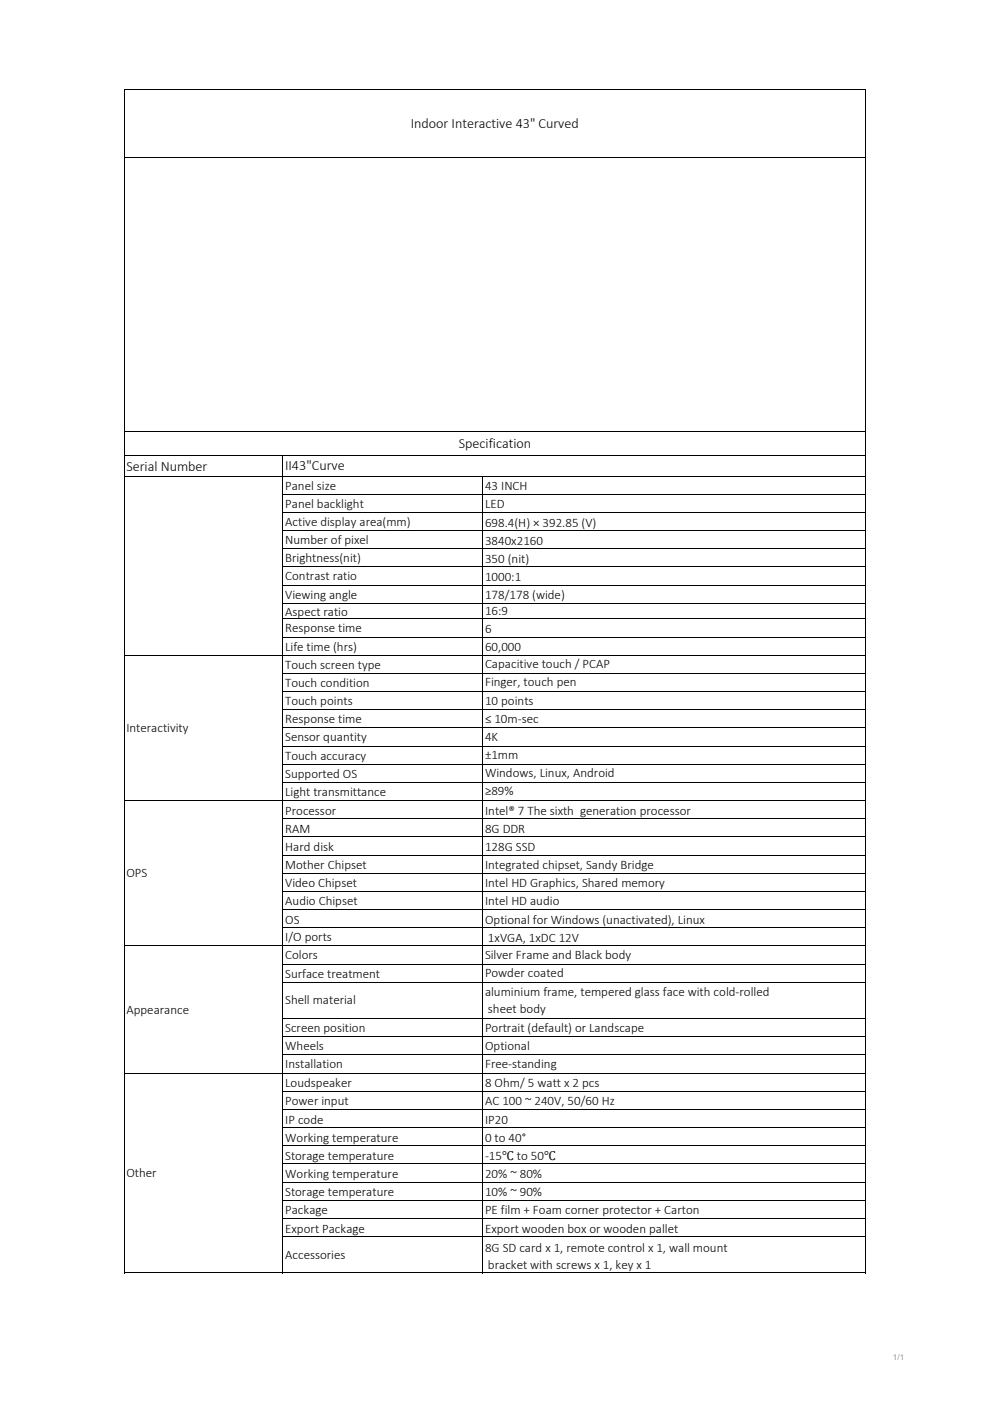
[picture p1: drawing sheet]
<svg xmlns="http://www.w3.org/2000/svg" width="210mm" height="297mm" viewBox="0 0 210 297" stroke-linecap="round" stroke-linejoin="round" font-family="sans-serif">
<defs><g id="words">
<g font-size="3">
<text x="87.1" y="27.2">Indoor Interactive 43&quot; Curved</text>
<text x="97.3" y="95">Specification</text>
<text x="26.8" y="99.8">Serial Number</text>
<text x="60.5" y="99.7">II43&quot;Curve</text>
</g>
<g font-size="2.8">
<text x="60.5" y="103.8">Panel size</text>
<text x="60.5" y="107.7">Panel backlight</text>
<text x="102.9" y="103.9">43 INCH</text>
<text x="102.9" y="107.8">LED</text>
<text x="60.5" y="111.5">Active display area(mm)</text>
<text x="102.9" y="111.6">698.4(H) × 392.85 (V)</text>
<text x="60.5" y="115.4">Number of pixel</text>
<text x="60.5" y="119.2">Brightness(nit)</text>
<text x="102.9" y="115.5">3840x2160</text>
<text x="102.9" y="119.3">350 (nit)</text>
<text x="60.5" y="123.1">Contrast ratio</text>
<text x="102.9" y="123.2">1000:1</text>
<text x="60.5" y="126.9">Viewing angle</text>
<text x="60.5" y="130.5">Aspect ratio</text>
<text x="102.9" y="127">178/178 (wide)</text>
<text x="102.9" y="130.3">16:9</text>
<text x="60.5" y="134.1">Response time</text>
<text x="60.5" y="137.9">Life time (hrs)</text>
<text x="102.9" y="134.2">6</text>
<text x="60.5" y="141.8">Touch screen type</text>
<text x="102.9" y="138">60,000</text>
<text x="102.9" y="141.7">Capacitive touch / PCAP</text>
<text x="60.5" y="145.6">Touch condition</text>
<text x="60.5" y="149.5">Touch points</text>
<text x="102.9" y="145.5">Finger, touch pen</text>
<text x="102.9" y="149.4">10 points</text>
<text x="26.8" y="155.2">Interactivity</text>
<text x="60.5" y="153.3">Response time</text>
<text x="102.9" y="153.2">≤ 10m-sec</text>
<text x="60.5" y="157.2">Sensor quantity</text>
<text x="60.5" y="161">Touch accuracy</text>
<text x="102.9" y="157.1">4K</text>
<text x="102.9" y="161">±1mm</text>
<text x="60.5" y="164.9">Supported OS</text>
<text x="102.9" y="164.8">Windows, Linux, Android</text>
<text x="60.5" y="168.7">Light transmittance</text>
<text x="60.5" y="172.7">Processor</text>
<text x="102.9" y="172.7">Intel® 7 The sixth generation processor</text>
<text x="102.9" y="168.7">≥89%</text>
<text x="60.5" y="176.6">RAM</text>
<text x="102.9" y="176.6">8G DDR</text>
<text x="26.8" y="186">OPS</text>
<text x="60.5" y="180.4">Hard disk</text>
<text x="60.5" y="184.3">Mother Chipset</text>
<text x="102.9" y="180.4">128G SSD</text>
<text x="102.9" y="184.3">Integrated chipset, Sandy Bridge</text>
<text x="60.5" y="188.1">Video Chipset</text>
<text x="60.5" y="192">Audio Chipset</text>
<text x="102.9" y="188.1">Intel HD Graphics, Shared memory</text>
<text x="102.9" y="192">Intel HD audio</text>
<text x="60.5" y="195.8">OS</text>
<text x="102.9" y="195.8">Optional for Windows (unactivated), Linux</text>
<text x="60.5" y="199.6">I/O ports</text>
<text x="60.5" y="203.4">Colors</text>
<text x="102.9" y="203.3">Silver Frame and Black body</text>
<text x="103.5" y="199.7">1xVGA, 1xDC 12V</text>
<text x="60.5" y="207.3">Surface treatment</text>
<text x="102.9" y="207.2">Powder coated</text>
<text x="26.8" y="214.9">Appearance</text>
<text x="60.5" y="212.9">Shell material</text>
<text x="102.9" y="211.2">aluminium frame, tempered glass face with cold-rolled</text>
<text x="103.5" y="214.7">sheet body</text>
<text x="60.5" y="218.8">Screen position</text>
<text x="102.9" y="218.7">Portrait (default) or Landscape</text>
<text x="60.5" y="222.7">Wheels</text>
<text x="60.5" y="226.5">Installation</text>
<text x="102.9" y="222.6">Optional</text>
<text x="102.9" y="226.4">Free-standing</text>
<text x="60.5" y="230.5">Loudspeaker</text>
<text x="102.9" y="230.5">8 Ohm/ 5 watt x 2 pcs</text>
<text x="60.5" y="234.4">Power input</text>
<text x="60.5" y="238.2">IP code</text>
<text x="102.9" y="234.4">AC 100 ~ 240V, 50/60 Hz</text>
<text x="102.9" y="238.2">IP20</text>
<text x="60.5" y="242.1">Working temperature</text>
<text x="60.5" y="245.9">Storage temperature</text>
<text x="102.9" y="242.1">0 to 40°</text>
<text x="102.9" y="245.9">-15℃ to 50℃</text>
<text x="26.8" y="249.6">Other</text>
<text x="60.5" y="249.8">Working temperature</text>
<text x="102.9" y="249.8">20% ~ 80%</text>
<text x="60.5" y="253.6">Storage temperature</text>
<text x="60.5" y="257.5">Package</text>
<text x="102.9" y="253.6">10% ~ 90%</text>
<text x="102.9" y="257.5">PE film + Foam corner protector + Carton</text>
<text x="60.5" y="261.3">Export Package</text>
<text x="102.9" y="261.3">Export wooden box or wooden pallet</text>
<text x="60.5" y="266.9">Accessories</text>
<text x="102.9" y="265.5">8G SD card x 1, remote control x 1, wall mount</text>
<text x="103.5" y="269">bracket with screws x 1, key x 1</text>
</g>
<text font-size="1.7" fill="#9a9a9a" x="189.4" y="288.3">1/1</text>
</g></defs>
<g fill="none" stroke="#000" stroke-width=".21">
<path d="M26.3 19v251M26.4 19.1h157.2M183.5 19.2v250.8M26.4 33.4h157.2M26.4 91.5h157.2M26.4 96.7h157.2M60 96.8v173.2M26.4 100.9h157.2M60.1 104.8h123.5M60.1 108.6h123.5M60.1 112.5h123.5M60.1 116.4h123.5"/>
<path d="M102.4 101v169M26.4 138.9h157.2M60.1 120.2h123.5M60.1 124.1h123.5M60.1 127.9h123.5M60.1 131.2h123.5M60.1 135.1h123.5M60.1 142.8h123.5M60.1 146.6h123.5M60.1 150.5h123.5M60.1 154.3h123.5M60.1 158.2h123.5"/>
<path d="M26.4 169.7h157.2M60.1 162h123.5M60.1 165.9h123.5M60.1 173.6h123.5M60.1 177.4h123.5M60.1 181.3h123.5M60.1 185.1h123.5M60.1 189h123.5M60.1 192.8h123.5M60.1 196.7h123.5M26.4 200.6h157.2M60.1 204.4h123.5"/>
<path d="M60.1 208.3h123.5M60.1 216h123.5M60.1 219.8h123.5M26.4 227.5h157.2M60.1 223.7h123.5M60.1 231.4h123.5M60.1 235.2h123.5M60.1 239.1h123.5M60.1 242.9h123.5M60.1 246.8h123.5M60.1 250.6h123.5M60.1 254.5h123.5"/>
<path d="M60.1 258.3h123.5M26.4 269.9h157.2M60.1 262.2h123.5"/>
</g>
<use href="#words"/>
</svg>
